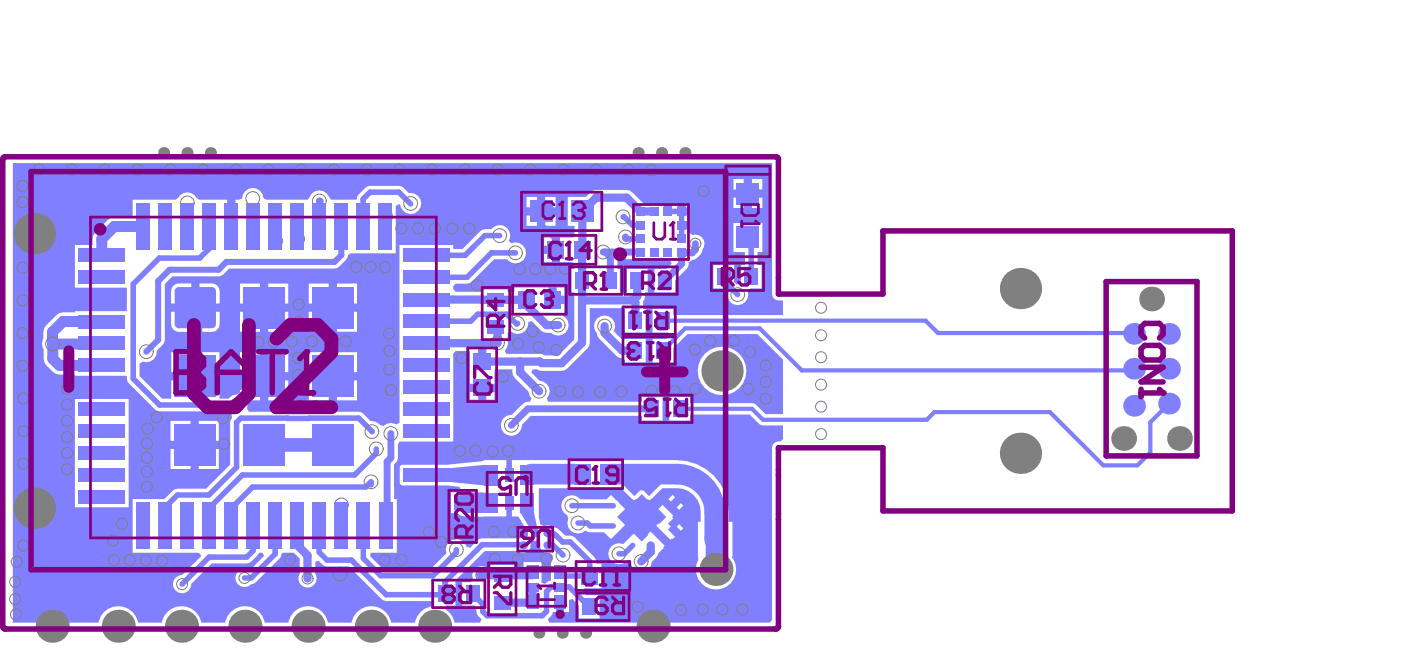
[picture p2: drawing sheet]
<svg xmlns="http://www.w3.org/2000/svg" width="169mm" height="78mm" viewBox="0 0 169 78" stroke-linecap="round" stroke-linejoin="round" font-family="sans-serif">
<g fill="#7f7fff">
<path d="M77 30.1h.5l.3 .3v.6h-.8z"/>
<path d="M62.9 61.9h1.6l.6 2.6h-.6z"/>
<path d="M54.3 56.6l4.3-.4v2.5l-4.3-.5z"/>
<path d="M75 58.3l.1-.1h4.9v.2l-1.6 1.6-.7-.7h-.3l-.7 .7z"/>
<path d="M55.2 70l3.4-3.4h4a.93 .93 0 0 0 1.1 .1 .93 .93 0 0 0 .4-1.1 .47 .47 0 0 1 .6-.2 .47 .47 0 0 1 .6 .2 .93 .93 0 0 0 1.1 1.2l.4 .3 .1 .4-.3 .4v2.3a.88 .88 0 0 0-.7 .4l-.4-.2v-2.5h-2.2v.7h-1.2v-.3h-2.8v.3h-.6a1.09 1.09 0 0 0-1.3 .1 1.09 1.09 0 0 0-.2 1.2l-.3 .5h-1v2.8h1.5l.2 .1a1.35 1.35 0 0 0 .6 1.5l-.2 .5h-3.1a2.3 2.3 0 0 0-1.1-1.7l.1-.4h1.1v-2.8z"/>
<path d="M1.6 19.7v55.6h10.3a2.42 2.42 0 0 1 2.4-2 2.42 2.42 0 0 1 2.4 2h2.9v-.2a2.43 2.43 0 0 1 2.4-1.8 2.43 2.43 0 0 1 2.3 2h2.9l.1-.2a2.43 2.43 0 0 1 2.4-1.8 2.43 2.43 0 0 1 2.3 2h2.9v-.2a2.43 2.43 0 0 1 2.4-1.8 2.43 2.43 0 0 1 2.3 2h2.9v-.2a2.43 2.43 0 0 1 2.5-1.8 2.43 2.43 0 0 1 2.3 2h2.9v-.2a2.46 2.46 0 0 1 2.1-1.8l.1-.5-.2-.2h-5.8l-4.2-4.1h-2.7l-.5-.3-.5-.5-.4 .2v1.5a1.09 1.09 0 0 1-.9 1.6 1.09 1.09 0 0 1-1-1.6v-1.9l-.7-.7h-1.3l-.2 .2-.2 .5-2.9 2.9-.6 .2a1.1 1.1 0 0 1-1.5 .1 1.1 1.1 0 0 1-.1-1.5 1.1 1.1 0 0 1 1.5-.2l1.7-1.8-.2-.4-.4 .1a2.3 2.3 0 0 1-1.5 1.2h-4.2l-2.5 2.5a1.11 1.11 0 0 1-1.1 1.1 1.11 1.11 0 0 1-1.1-1.1 1.11 1.11 0 0 1 1.1-1.1l2.3-2.3-.3-.4h-8v-6.5h3.9l1.2-1.2h3.8l2.9-2.9v-5.1l.1-.3 .2-.3-.1-.5-.4-.3h-8.6l-3.4-3.4-.2-.2-.1-.7h-6.2v-.1h-1.9l-.4-.1a2.67 2.67 0 0 1-1.5-3 1.13 1.13 0 0 1-.1-1.3l.1-1.2 .3-.4 1.2-1.2 .4-.3h.4h1.5v-.2h6.2v-2.8h-6.2v-5.2h2.1l.1-1.2 .2-.3 1.5-1.5 .4-.2 .4-.1h2.2v-2.2h5.2l.5-.5a1.25 1.25 0 0 1 2 .3l.3 .2h3.5v3.3h1v-3.3h.4l.4-.1a1.28 1.28 0 0 1 1.1-1.3 1.28 1.28 0 0 1 1.4 1.1l.2 .2 .2 .1h5l.2-.3a1.28 1.28 0 0 1 1.2-.8 1.28 1.28 0 0 1 1.2 .8l.2 .3h3h.1a2.41 2.41 0 0 1 1.3-1.6h3.8l.6 .2 .6 .7 .2-.1a1.27 1.27 0 0 1 1.3 1.2 1.27 1.27 0 0 1-1.1 1.3 1.27 1.27 0 0 1-1.4-1l-.1-.1-.5 .2v5.7h-5.4l-.3 .2a2.29 2.29 0 0 1-1.7 1.7h-12.7l-.7 .7-.3 .1-.3 .1h-5.6l-.9 .9v6.8v.3l-.2 .2-.8 .8a1.24 1.24 0 0 1-1.6 1.3l-.4 .2v1.6l2.7 2.7h1.1v-2.2h5.8v2.2h1.1l.6-.4 .5-.1 .3-.3v-1.4h2.4v2.4h-1.2l-.3 .4-.1 .5 .3 .5h13.2l.6 .2 .9 .9a1.14 1.14 0 0 1 1.1 .5l.4 .1 .5-.3 .4-.1 .7 .2 .4-.2v-21.5h6.5v.5h1.1l2.2-2.2 .5-.2h.8l.1-.1a1.26 1.26 0 0 1 1.7-.1 1.26 1.26 0 0 1 .3 1.6l.3 .3a1.27 1.27 0 0 1 1.6 .6 1.27 1.27 0 0 1-.4 1.6 1.27 1.27 0 0 1-1.7-.3h-1.6l-2.7 2.8-.5 .2h-1.4l-.3 .3v.4l.3 .3h3.1l.3-.3h2.9v.3h.8v-.5h4.1v1.4h.5v.5h1.4v1l-.2 .4a1.28 1.28 0 0 1 .5 1.9 1.28 1.28 0 0 1-1.9 .2h-.9l-1.5-1.4-.4 .2v.1a1.26 1.26 0 0 1-.7 1.1 1.26 1.26 0 0 1-1.3-.1l-.4 .2v1.1l-.1 .5-.3 .4 .2 .5h4.1l.5 .2h1.7l1.9-2v-5.7h-.3v-2.8h.3v-.7l-.4-.1h-1.3v-3h1.7v-1.4h-.8v-3.5h2.2l.6-.6 .3-.2h.3h3.7h.4l.3 .2 1.4 1.4h2.4v1h1v-1h.7v1h.5v.4h.9v.7h-.9v1h.9v.4l.4 .3 .3-.1a1.12 1.12 0 0 1 1 .7 1.12 1.12 0 0 1-.1 1.2 1.56 1.56 0 0 1-1.2 1.2l-.5 .3v.5l-.2 .3-1.4 1.4v1.4h-2.5v-2.8h1.5l.6-.6-.2-.5h-4.5v-.1h-1.9v1.2h.3v2.8h.9v-2.8h2.5v2.8h-.3l-.1 .9-.2 .2v.9h.4v2.9h-2.6v-2.9l-.3-.1h-3.9v4.2l-.1 .4-.2 .3-2.5 2.5-.3 .2h-.3h-2.4l-.6-.2h-.5l-.2 .4 1 1 .5 .1a1.26 1.26 0 0 1 .4 2l.2 .5h11.3v-.6h2.5v2.8h-2.5v-.5h-13.4l-1.1 1a1.27 1.27 0 0 1-1.3 1.4 1.27 1.27 0 0 1-1.3-1.3 1.27 1.27 0 0 1 1.4-1.3l1.3-1.3 .3-.2h.6l.1-.5-.2-.3-.1-.5-1.7-1.6-.2-.3-.1-.8h-2.1v1.8h-3v-4h-1.7l-.3 .3v10.7h-6.5l-.2 .3v1.6l-.1 .4-.4 .4v4.2h.4v6.5h-3.2l-.1 .4 1.6 1.6h5.7l2-1.9a1.26 1.26 0 0 1 .7-1.7 1.26 1.26 0 0 1 1.7 .9l.4 .1 .9-.9 .6-.2 5.2-.1 .3-.3v-.4l-1.2-1.9-6.2 .1-.7-.2-.4-.3h-.8v-2.5h.8l.3-.2v-.5l-1.4-.1h-5.9v-2.5h5.9l3.9-.4 .5-.2h23.2a6.3 6.3 0 0 1 6.3 6.3v1.2h.4v4.1v.2a2.43 2.43 0 0 1-1.8 3.9 2.43 2.43 0 0 1-2.3-3.7v-4.5h.3v-1.2a2.86 2.86 0 0 0-2.9-2.9h-1.8l-1.5 1.5-.4-.2-.5-.6-.6 .6-.4 .2-1.5-1.5h-1.3v.1l-.1-.1h-8.6v3.4l.2 1 .5 .2 .4-.1 .4 .1 .2 .1 .5 .1 1 .9 .9 .1 2.6 2.5 .2 .3v.5h.7v3h-2.1l-.1 .4 .4 .4h1.6v2.9h-2.5v-1.6l-.8-.8-.4 .1v1.5h-.6v-1.3h-1v1.3h-.4l-.2 .4-.4 .4 .2 .5h26.6l.3-.3v-20.9a.82 .82 0 0 1 1-.7l.3-.3v-1.7h-2.6l-1.4-1.3h-7.2v.7h-2.5v-2.8h2.5v.7h7.5l.5 .2 1.1 1.1h2.1v-6.5l-3.1-3.1h-8.4l-1.7 1.7v1.7h-2.5v-2.8h1.7l.4-.4-.2-.4h-1.9v-2.9h2.5v.8h13.2v-1.8h-.5a.77 .77 0 0 1-.8-.8v-15.8zM88.6 21.6h1.3v1.3h-1.3zM90.9 21.6h1.2v1.3h-1.2zM63.6 23.8h1.3v1.3h-1.3zM65.9 23.8h1.2v1.3h-1.2zM82.9 24.6h.4v.5h-.4zM88.6 23.9h1.3v1.2h-1.3zM90.9 23.9h1.2v1.2h-1.2zM63.6 26h1.3v1.3h-1.3zM65.9 26h1.2v1.3h-1.2zM65.8 28.7h.9v1h-.9zM65.8 30.7h.9v1h-.9zM67.3 34.8h.9v.9h-.9zM37.3 34.3h2.4v2.4h-2.4zM21 34.5l.3-.2h.3h1.5v2.4h-2.4v-1.5v-.4zM40.7 34.3h2.4v2.4h-2.4zM24.1 34.3h1.5a.94 .94 0 0 1 .9 .9v1.5h-2.4zM29 34.3h2.4v2.4h-2.4zM32.4 34.3h2.4v2.4h-2.4zM88.6 27h3.5v3.5h-.5v1.5h.4v2.9h-1.4l-.2 .4a1.26 1.26 0 0 1-1.2 1.6 1.26 1.26 0 0 1-1.3-1.5l-.6-.5h-1.1v-2.9h2.5v2.1l.3 .3 .2-.1 .3-.2v-2.1h.5v-1.5h-1.4zM37.3 37.7h2.4v2.4h-2.4zM40.7 37.7h2.4v2.4h-2.4zM29 37.7h2.4v2.4h-2.4zM32.4 37.7h2.4v2.4h-2.4zM20.7 37.7h2.4v2.4h-1.5a.94 .94 0 0 1-.9-.9zM24.1 37.7h2.4v1.5a.94 .94 0 0 1-.9 .9h-1.5zM72.2 38.5a1.27 1.27 0 0 1 1.6-.1 1.27 1.27 0 0 1 .4 1.6l1 1.1 .3-.1h2.6v2.8h-2.6v-.2l-1-.6-2.1-2.1-.2-.3-.1-.3a1.25 1.25 0 0 1 .1-1.8zM20.7 42.6h2.4v2.4h-2.4zM37.3 42.6h2.4v2.4h-2.4zM29 42.6h2.4v2.4h-2.4zM40.7 42.6h2.4v2.4h-2.4zM32.4 42.6h2.4v2.4h-2.4zM24.1 42.6h2.4v2.4h-2.4zM84.3 44.8a2.95 2.95 0 0 1 5.9 0 2.95 2.95 0 0 1-5.9 0zM56.8 47.4h1v.9h-1zM58.8 47.4h1v.9h-1zM32.4 46h2.4v2.4h-2.4zM37.3 46h2.4v2.4h-2.4zM40.7 46h2.4v2.4h-2.4zM20.6 50.9h2.4v2.4h-2.4zM24 50.9h2.4v2.4h-2.4zM20.6 54.3h2.4v2.4h-2.4zM24 54.3h2.4v2.4h-2.4zM80.8 60.3l.5-.5 .3 .3-.5 .5zM9.1 48.2h6.4v13.1h-6.4zM81.8 61.3l.5-.5 .3 .3-.5 .5zM81.8 63.7l.3-.3 .5 .5-.3 .3zM68.2 60.2a1.25 1.25 0 0 1 1.9 .2h3.2l.5-.6 1.8 1.7-1 1 1 .9-1.8 1.8-.8-.9h-1.7l-.5-.2a1.28 1.28 0 0 1-1.7 .2 1.28 1.28 0 0 1-.4-1.6l-.1-.4a1.26 1.26 0 0 1-.4-2.1zM79.6 61.5l.5-.5 1.3 1.3-.2 .2 .2 .1-.7 .7 .4 .4-.4 .3 .9 .9-.3 .3-.1-.1-.2 .1-1.7-1.7 .3-.3 .1 .1 .8-.8zM73.9 66a1.26 1.26 0 0 1 1.4-.2l1.3-1.3 1 1 .8-.9-.1-.1 .3-.3 1.7 1.7-.1 .2v.1l-.6 .7-.3 .5-.5 .5a1.27 1.27 0 0 1-1.3 1.2 1.27 1.27 0 0 1-1.3-1.2l-.3-.2a1.28 1.28 0 0 1-1.9 .2 1.28 1.28 0 0 1-.1-1.9z"/>
</g>
<path d="M82.8 39.7l-2.7 2.7M91.8 39.7l5.1 5.1M112.9 49.8l-.9 .9M133.3 56.2h4.2M137 40.3l.1 .1M137.1 44.6l-.2 .2M141.3 48.8l-2.3 2.2" fill="none" stroke="#7f7fff" stroke-width=".51"/>
<path d="M87.5 33.4v.5l1.7 1.7M90.4 28.7l.4 .4" fill="none" stroke="#7f7fff" stroke-width=".66"/>
<path d="M84 29.5v.7l-.3 .4-1.3-.1v1.4" fill="none" stroke="#7f7fff" stroke-width=".84"/>
<circle cx="82.4" cy="27.2" r=".33" fill="#7f7fff"/>
<g fill="none" stroke="#7f7fff" stroke-width=".66">
<path d="M65.4 27.1l1.8 1.8v1.3l.2 .2M67.4 32.9l-.6 .5v2.8M75.3 26.2h.1l1 1h1M75.7 28.9h1.7M82.4 27.2v1.7M75.3 54.3h.1M58.3 73.9l.6 .5M66 64.5h1l1 1h.9M66.1 73.9l-.6 .5M68.8 70.9h-2.2l-.5 .6M74.5 73.3h2.6M74.8 66.9h.7"/>
<path d="M77.2 69.5h-2.6l-.1 .1v.1"/>
</g>
<path d="M73.8 57.3h2.7" fill="none" stroke="#7f7fff" stroke-width="2.5"/>
<path d="M70.3 33.9v2.4M70.4 30.2h-.1M72 23.9h3.7M77 33.9v1.9l-.5 .5 .3 .3M70.3 41.4l-2.4 2.5h-2.4l-.2-.2M73.1 40.3l2.1 2.1h1.6M58.2 69.5h2.5" fill="none" stroke="#7f7fff" stroke-width="1"/>
<path d="M72.9 30.5h4.4h.1M73.1 30.5l.7 .6M73.8 33.8l-.1 .1" fill="none" stroke="#7f7fff" stroke-width=".84"/>
<path d="M75.6 28.6l.1 .3" fill="none" stroke="#7f7fff" stroke-width=".83"/>
<circle cx="60.7" cy="69.5" r=".5" fill="#7f7fff"/>
<g fill="none" stroke="#7f7fff" stroke-width=".66">
<path d="M44.7 23.2h3.5l1.4 1.5M51.5 38.8h5.4M51.5 33.5h5M51.5 30.9h4.7M58.6 28.5h1.8M59.4 30.5l2.9 .1M44.7 58.4l.1-.2v.4M44.9 52.2h.1M45.5 54.3v.5M49 55.3l-1 1v2.3l.5 .4M56 54.3l-.6 .6h-3.8l-.1-.1M58.3 54.2l-.1 .1h4.3"/>
<path d="M61.4 54.3l.1 .2v2.9M62.2 54.3l.3 .3M38.6 66.7l.9 1h3M41.1 63.4l.1 .1M41.2 63.5v.1M41.3 61v2.5h-.1M51.5 60.1v2.2l1.9 1.9 .4-.1 3 .1 .2-.2M53.8 70.3v1.5l-.1 .1M55.2 66.8l-2.9 2.8M59.7 64h.7l.5 .5h2.5M61.5 60.8v3.1l.6 .6 .4-.4M62.6 67.6h1.2"/>
</g>
<path d="M58.2 36.2h5.4v.6M60.1 39.7v1.7h-1.5l-.3 .3v2h4.6v1.3M61.1 69.5l-.2 .2v-.2" fill="none" stroke="#7f7fff" stroke-width="1"/>
<path d="M47.2 55.3l-.4 .5M63.8 49.4l-2 2M46.8 62.3h-.1v1.3" fill="none" stroke="#7f7fff" stroke-width=".83"/>
<path d="M41.3 27.4v3.4l-.9 .9" fill="none" stroke="#7f7fff" stroke-width=".73"/>
<circle cx="38.6" cy="24.3" r=".42" fill="#7f7fff"/>
<g fill="none" stroke="#7f7fff" stroke-width=".66">
<path d="M4.2 28.2v.1M4.2 34l2.2 2.2M25.3 27.4v2.6M65.4 25.6v1.5M67.4 30.4v2.5M80.7 25.6h1.7v1.6M90.8 29.1v4.3M8.1 46.8h-1.6l-2.3 2.3M21.4 59.8l-1.4 1.5v2.3M29.1 50.5l-.5 .6M34.7 50.5l.1 .1M85.8 54.3l5 5"/>
<path d="M4.2 61.4h.1M14 70.7h-2.4l-.5 .5M25.3 61.4v2.2M25.3 67.3h4.5M27.9 61.4v2.2M64.7 65.8v.9M66 65.8h.8l1.3 1.3M66.1 71.5v2.4M74.5 69.7v3.6M76.5 65.9l-1 1"/>
</g>
<path d="M19.1 41.1l-1.4 1.4" fill="none" stroke="#7f7fff" stroke-width=".73"/>
<path d="M13.8 27.4l-1.5 1.5v2M6.3 40.1l.1 3.3 .8 .8M12.3 41.5l-.1 .1" fill="none" stroke="#7f7fff" stroke-width="1.3"/>
<path d="M139 51v3.7" fill="none" stroke="#7f7fff" stroke-width=".51"/>
<path d="M86.4 65.1l.1 .1v3.6" fill="none" stroke="#7f7fff" stroke-width="2.5"/>
<path d="M66.1 39.3h1.4M70.3 30.2v3.7M73.1 39.4v.9M76.8 36.6v2.2M78.7 65.9v.8" fill="none" stroke="#7f7fff" stroke-width="1"/>
<path d="M73.8 31.1v2.7M82.4 31.9l-2 2" fill="none" stroke="#7f7fff" stroke-width=".84"/>
<circle cx="70.4" cy="25.6" r=".5" fill="#7f7fff"/>
<path d="M59.9 39.6l.2 .1M70.3 36.3v5.1M70.4 25.6v4.6M35.9 63.6v2.3M58 69.5h.2M61.1 69.5h3.3M64.4 70.9v1.5M78.7 66.7l-1.2 1.2" fill="none" stroke="#7f7fff" stroke-width="1"/>
<g fill="none" stroke="#7f7fff" stroke-width=".66">
<path d="M4.2 28.3v5.7M16.1 34.3v11.5M61.3 38l1.1 1.2 .2-.1M4.2 49.1v12.3M28.6 51.1v5.4l-3.4 3.3M29.3 57.4l-4 4M33.3 52.4l-1.4 1.4M48.5 59l1 1.1M58.3 46.9v7.3M75.3 54.3h10.5M90.8 59.3v10.7M33.3 63.6v3.4"/>
<path d="M38.6 63.6v3.1M55.2 66.4v.4M58.3 65.8h5.1M58.3 73v.9M58.9 74.4h6.6M64.7 66.7l-.9 .9M71.3 67.9v1.7h-3.8M77.2 69.5l.5 .5"/>
</g>
<path d="M38.6 24.3v3.1M46.8 55.8v6.5M47.2 52.4v2.9" fill="none" stroke="#7f7fff" stroke-width=".83"/>
<path d="M31.9 45.5v.1" fill="none" stroke="#7f7fff" stroke-width="1.7"/>
<path d="M20.5 32.6l-1.4 1.4v7.1M27.4 31.7l-1 .9" fill="none" stroke="#7f7fff" stroke-width=".73"/>
<path d="M7.6 38.9l-1.3 1.2" fill="none" stroke="#7f7fff" stroke-width="1.3"/>
<path d="M76.5 57.3h5.3M86.4 61.9v3.2" fill="none" stroke="#7f7fff" stroke-width="2.5"/>
<path d="M82.8 39.7h9M82.2 49.4h8.7l1.3 1.3M112.9 49.8h14M139 54.7l-1.5 1.5" fill="none" stroke="#7f7fff" stroke-width=".51"/>
<circle cx="71.3" cy="69.6" r=".33" fill="#7f7fff"/>
<g fill="none" stroke="#7f7fff" stroke-width=".66">
<path d="M51.5 33.5l-.4 .4M58.6 28.5l-2.4 2.4M61.3 38h-3.6l-.8 .8M21.4 59.8h3.8M29.1 50.5h5.6M34.8 50.6l8.5-.1 1.7 1.7M44.7 58.4l-.5 .5h-13.7M45.5 54.8l-2.6 2.6h-13.6M51.5 54.8l-.5 .5h-2M56 54.3h2.2M62.5 54.3h4.4M25.3 67.3l-3.3 3.3"/>
<path d="M30.6 66.6l-.8 .7M33.3 67l-2.9 2.8h-.8M42.5 67.7l4.2 4.2M43.9 63.6h.1M43.9 67.5l2.1 2.1M49.5 60.1h2M57 64h2.7M69.1 61.1h5M69.9 63.2h1.1l.3 .4h2.8"/>
</g>
<path d="M64.2 57.3h5.4M56.4 60.8h1.9" fill="none" stroke="#7f7fff" stroke-width="2.5"/>
<path d="M51.5 36.2h6.7M51.5 41.5h6.5l.3 .2M62.9 43.7h2.4M37.2 67.1v2.8" fill="none" stroke="#7f7fff" stroke-width="1"/>
<path d="M31.9 53.8h8.3" fill="none" stroke="#7f7fff" stroke-width="1.7"/>
<circle cx="23.6" cy="37.2" r=".83" fill="#7f7fff"/>
<g fill="none" stroke="#7f7fff" stroke-width=".66">
<path d="M6.4 36.2h5.9M25.3 30l-1.2 1.2h-4.9l-3.1 3.1M44.7 23.2l-.8 .9v3.3M59.4 30.5l-2.9 3M8.1 46.8h4.2M16.1 45.8l3.2 3.1h9.3M30.5 58.9l-2.6 2.5M66.9 54.3h8.4M9.5 71.2h1.6M30.6 63.6v3M43.9 63.6v3.9M46 69.6h6.3"/>
<path d="M46.7 71.9h7M57.1 71.8l1.2 1.2M58.3 65.8l-4.5 4.5M68.8 70.9l2.4 2.4M68.9 65.5l2.4 2.4"/>
</g>
<path d="M20.5 32.6h5.9M27.4 31.7h13" fill="none" stroke="#7f7fff" stroke-width=".73"/>
<path d="M7.6 38.9h4.7M13.8 27.4h3.5M6.4 41.6h5.8M7.2 44.2h5.1" fill="none" stroke="#7f7fff" stroke-width="1.3"/>
<path d="M80.1 38.8h31.8l1.5 1.5h23.6M92.2 50.7h19.8M96.9 44.8h40M126.9 49.8l6.4 6.4" fill="none" stroke="#7f7fff" stroke-width=".51"/>
<path d="M63.6 36.8l2.5 2.5M70.3 36.3h6.2M72 23.9l-1.6 1.7M75.7 23.9l1.7 1.7h1.7M62.9 45l2.3 2.3M35.9 65.9l1.3 1.2M64.4 72.4l-.5 .4h-3.2" fill="none" stroke="#7f7fff" stroke-width="1"/>
<path d="M23.6 37.2v8.3l.8 .8h6.9l.6-.7" fill="none" stroke="#7f7fff" stroke-width="1.7"/>
<path d="M63.8 49.4h15" fill="none" stroke="#7f7fff" stroke-width=".83"/>
<path d="M81.8 57.3a4.6 4.6 0 0 1 4.6 4.6M86.4 65.1l.1 .1" fill="none" stroke="#7f7fff" stroke-width="2.5"/>
<g fill="none" stroke="#808080" stroke-width=".12">
<circle cx="2.7" cy="24.4" r=".66"/>
<circle cx="2.7" cy="36.3" r=".66"/>
<circle cx="2.7" cy="22.5" r=".66"/>
<circle cx="2.7" cy="32.4" r=".66"/>
<circle cx="4.7" cy="20.5" r=".66"/>
<circle cx="8.7" cy="20.5" r=".66"/>
<circle cx="12.6" cy="20.5" r=".66"/>
<circle cx="16.6" cy="20.5" r=".66"/>
<circle cx="20.6" cy="20.5" r=".66"/>
<circle cx="22.6" cy="24.5" r=".83"/>
<circle cx="24.5" cy="20.5" r=".66"/>
<circle cx="28.5" cy="20.5" r=".66"/>
<circle cx="30.6" cy="24" r=".83"/>
<circle cx="32.4" cy="20.5" r=".66"/>
<circle cx="33.3" cy="29.1" r=".83"/>
<circle cx="36" cy="28.9" r=".83"/>
<circle cx="36.1" cy="38.9" r=".66"/>
<circle cx="36.1" cy="36.8" r=".66"/>
<circle cx="36.4" cy="20.5" r=".66"/>
<circle cx="38.6" cy="24.3" r=".83"/>
<circle cx="40.4" cy="20.5" r=".66"/>
<circle cx="43.1" cy="32.3" r=".66"/>
<circle cx="44.3" cy="20.5" r=".66"/>
<circle cx="44.8" cy="32.3" r=".66"/>
<circle cx="46.5" cy="32.3" r=".66"/>
<circle cx="46.6" cy="26.2" r=".83"/>
<circle cx="48.3" cy="20.5" r=".66"/>
<circle cx="48.5" cy="27.6" r=".66"/>
<circle cx="49.6" cy="24.6" r=".83"/>
<circle cx="50.5" cy="27.6" r=".66"/>
<circle cx="52.2" cy="20.5" r=".66"/>
<circle cx="52.6" cy="27.6" r=".66"/>
<circle cx="54.7" cy="27.6" r=".66"/>
<circle cx="56.2" cy="20.5" r=".66"/>
<circle cx="56.7" cy="27.6" r=".66"/>
<circle cx="57.6" cy="34.5" r=".66"/>
<circle cx="60.1" cy="20.5" r=".66"/>
<circle cx="60.4" cy="28.5" r=".83"/>
<circle cx="62.3" cy="30.6" r=".83"/>
<circle cx="62.6" cy="39.1" r=".83"/>
<circle cx="62.8" cy="32.5" r=".66"/>
<circle cx="64.1" cy="20.5" r=".66"/>
<circle cx="64.7" cy="32.5" r=".66"/>
<circle cx="66.5" cy="32.5" r=".66"/>
<circle cx="67.5" cy="39.3" r=".83"/>
<circle cx="68.1" cy="20.5" r=".66"/>
<circle cx="68.3" cy="32.5" r=".66"/>
<circle cx="72" cy="20.5" r=".66"/>
<circle cx="72.9" cy="30.5" r=".83"/>
<circle cx="73.1" cy="39.4" r=".83"/>
<circle cx="75.3" cy="26.2" r=".83"/>
<circle cx="75.6" cy="28.6" r=".83"/>
<circle cx="76" cy="20.5" r=".66"/>
<circle cx="78.7" cy="20.6" r=".66"/>
<circle cx="84" cy="29.5" r=".66"/>
<circle cx="85" cy="23.1" r=".66"/>
<circle cx="89.2" cy="35.6" r=".83"/>
<circle cx="89.3" cy="31.4" r=".66"/>
<circle cx="92.5" cy="31.2" r=".66"/>
<circle cx="99.2" cy="37.2" r=".66"/>
<circle cx="2.7" cy="40.3" r=".66"/>
<circle cx="2.7" cy="44.2" r=".66"/>
<circle cx="2.8" cy="48.1" r=".66"/>
<circle cx="2.8" cy="52.1" r=".66"/>
<circle cx="2.8" cy="56" r=".66"/>
<circle cx="6.4" cy="41.5" r=".83"/>
<circle cx="8.1" cy="48.9" r=".66"/>
<circle cx="8.1" cy="56.7" r=".66"/>
<circle cx="8.1" cy="54.8" r=".66"/>
<circle cx="8.1" cy="50.9" r=".66"/>
<circle cx="8.1" cy="52.8" r=".66"/>
<circle cx="8.1" cy="47" r=".66"/>
<circle cx="17.7" cy="42.5" r=".83"/>
<circle cx="17.8" cy="57" r=".66"/>
<circle cx="17.8" cy="55.3" r=".66"/>
<circle cx="17.8" cy="53.6" r=".66"/>
<circle cx="17.8" cy="58.8" r=".66"/>
<circle cx="17.9" cy="51.8" r=".66"/>
<circle cx="18.9" cy="50.4" r=".66"/>
<circle cx="26.9" cy="50.6" r=".66"/>
<circle cx="27.1" cy="53.7" r=".66"/>
<circle cx="28.6" cy="48.9" r=".83"/>
<circle cx="31.3" cy="41.3" r=".66"/>
<circle cx="31.9" cy="53.8" r=".66"/>
<circle cx="33.1" cy="41.3" r=".66"/>
<circle cx="34.5" cy="49.1" r=".66"/>
<circle cx="35.3" cy="41.2" r=".66"/>
<circle cx="36" cy="43.2" r=".66"/>
<circle cx="36" cy="45.3" r=".66"/>
<circle cx="36.3" cy="49.1" r=".66"/>
<circle cx="37.7" cy="41.2" r=".66"/>
<circle cx="38.2" cy="49.1" r=".66"/>
<circle cx="39.5" cy="52.4" r=".66"/>
<circle cx="39.8" cy="41.2" r=".66"/>
<circle cx="40" cy="49.1" r=".66"/>
<circle cx="41.8" cy="41.2" r=".66"/>
<circle cx="44.8" cy="58.2" r=".83"/>
<circle cx="44.9" cy="52.2" r=".83"/>
<circle cx="45.5" cy="54.3" r=".83"/>
<circle cx="47" cy="40.3" r=".66"/>
<circle cx="47" cy="44.7" r=".66"/>
<circle cx="47.1" cy="42.4" r=".66"/>
<circle cx="47.2" cy="47.2" r=".66"/>
<circle cx="47.2" cy="52.4" r=".83"/>
<circle cx="55.6" cy="54.5" r=".66"/>
<circle cx="55.8" cy="43.3" r=".66"/>
<circle cx="57.5" cy="54.5" r=".66"/>
<circle cx="59.5" cy="54.6" r=".66"/>
<circle cx="60.1" cy="41.4" r=".83"/>
<circle cx="60.8" cy="45.5" r=".66"/>
<circle cx="61.4" cy="54.5" r=".66"/>
<circle cx="61.8" cy="51.4" r=".83"/>
<circle cx="62.6" cy="41.5" r=".66"/>
<circle cx="64.4" cy="40.1" r=".66"/>
<circle cx="65.1" cy="42" r=".66"/>
<circle cx="65.2" cy="47.3" r=".83"/>
<circle cx="67.2" cy="42.3" r=".66"/>
<circle cx="67.7" cy="47.3" r=".66"/>
<circle cx="69.8" cy="47.4" r=".66"/>
<circle cx="72.5" cy="47.4" r=".66"/>
<circle cx="75.1" cy="47.3" r=".66"/>
<circle cx="78.8" cy="47.3" r=".66"/>
<circle cx="81.5" cy="47.3" r=".66"/>
<circle cx="84" cy="42.2" r=".66"/>
<circle cx="84" cy="47" r=".66"/>
<circle cx="85.8" cy="41.2" r=".66"/>
<circle cx="88.7" cy="41.2" r=".66"/>
<circle cx="90.4" cy="47" r=".66"/>
<circle cx="90.7" cy="42.5" r=".66"/>
<circle cx="92.6" cy="46.2" r=".66"/>
<circle cx="92.6" cy="44.2" r=".66"/>
<circle cx="92.6" cy="48.2" r=".66"/>
<circle cx="99.2" cy="46.5" r=".66"/>
<circle cx="99.2" cy="40.5" r=".66"/>
<circle cx="99.2" cy="43.2" r=".66"/>
<circle cx="99.2" cy="52.5" r=".66"/>
<circle cx="99.2" cy="49.1" r=".66"/>
<circle cx="137.1" cy="49.1" r=".83"/>
<circle cx="141.3" cy="44.5" r=".83"/>
<circle cx="141.3" cy="40.4" r=".83"/>
<circle cx="1.8" cy="72.4" r=".66"/>
<circle cx="1.8" cy="70.3" r=".66"/>
<circle cx="1.9" cy="74.3" r=".66"/>
<circle cx="2" cy="67.9" r=".66"/>
<circle cx="2.8" cy="65.9" r=".66"/>
<circle cx="13.7" cy="65.3" r=".66"/>
<circle cx="13.8" cy="67.7" r=".66"/>
<circle cx="14.8" cy="63.3" r=".66"/>
<circle cx="15.7" cy="67.7" r=".66"/>
<circle cx="17.6" cy="67.7" r=".66"/>
<circle cx="19.6" cy="67.8" r=".66"/>
<circle cx="22" cy="70.6" r=".66"/>
<circle cx="29.6" cy="69.9" r=".66"/>
<circle cx="35" cy="67.7" r=".66"/>
<circle cx="37.2" cy="69.9" r=".66"/>
<circle cx="41.1" cy="69.4" r=".83"/>
<circle cx="41.3" cy="61" r=".83"/>
<circle cx="46.5" cy="67.7" r=".66"/>
<circle cx="48.5" cy="67.7" r=".66"/>
<circle cx="51.8" cy="64.3" r=".66"/>
<circle cx="53.3" cy="65.5" r=".66"/>
<circle cx="55" cy="64.5" r=".66"/>
<circle cx="55.2" cy="66.4" r=".83"/>
<circle cx="58.2" cy="69.5" r=".66"/>
<circle cx="59.7" cy="64.3" r=".66"/>
<circle cx="59.8" cy="67.5" r=".66"/>
<circle cx="62" cy="64.2" r=".66"/>
<circle cx="62.6" cy="67.6" r=".66"/>
<circle cx="66" cy="67.5" r=".66"/>
<circle cx="68.1" cy="67.1" r=".83"/>
<circle cx="69.1" cy="61.1" r=".83"/>
<circle cx="69.9" cy="63.2" r=".83"/>
<circle cx="74.8" cy="66.9" r=".83"/>
<circle cx="77.1" cy="73.3" r=".66"/>
<circle cx="77.5" cy="67.9" r=".83"/>
<circle cx="82.3" cy="73.7" r=".66"/>
<circle cx="84.9" cy="73.7" r=".66"/>
<circle cx="87.3" cy="73.7" r=".66"/>
<circle cx="89.7" cy="73.7" r=".66"/>
</g>
<g fill="#808080">
<circle cx="68" cy="76.5" r=".66"/>
<circle cx="14.3" cy="75.7" r="1.99"/>
<circle cx="6.3" cy="75.7" r="1.99"/>
<circle cx="142.6" cy="53" r="1.5"/>
<circle cx="135.8" cy="53" r="1.5"/>
<circle cx="80" cy="18.5" r=".66"/>
<circle cx="82.8" cy="18.5" r=".66"/>
<circle cx="25.4" cy="18.5" r=".66"/>
<circle cx="19.8" cy="18.5" r=".66"/>
<circle cx="22.6" cy="18.5" r=".66"/>
<circle cx="139.2" cy="36.1" r="1.5"/>
<circle cx="78.9" cy="75.7" r="1.99"/>
<circle cx="86.5" cy="68.8" r="1.99"/>
<circle cx="52.5" cy="75.7" r="1.99"/>
<circle cx="70.8" cy="76.5" r=".66"/>
<circle cx="65.1" cy="76.5" r=".66"/>
<circle cx="44.9" cy="75.7" r="1.99"/>
<circle cx="37.2" cy="75.7" r="1.99"/>
<circle cx="29.6" cy="75.7" r="1.99"/>
<circle cx="123.3" cy="54.8" r="2.49"/>
<circle cx="87.3" cy="44.8" r="2.49"/>
<circle cx="77.1" cy="18.5" r=".66"/>
<circle cx="4.2" cy="28.2" r="2.49"/>
<circle cx="123.3" cy="34.9" r="2.49"/>
<circle cx="4.2" cy="61.4" r="2.49"/>
<circle cx="21.9" cy="75.7" r="1.99"/>
</g>
<g fill="#7f7fff">
<path d="M25.6 34.7v.5zM25.6 34.7l.3 .1 .1 .1 .1 .3h-.5z"/>
<path d="M21.1 35.2h.5zM21.2 34.9l.2-.1 .2-.1v.5h-.5z"/>
<path d="M21.6 39.2v.5zM21.1 39.2h.5v.5l-.2-.1-.2-.2z"/>
<path d="M25.6 39.2h.5zM25.6 39.2h.5l-.1 .2-.1 .2-.3 .1z"/>
<circle cx="141.3" cy="48.8" r="1.31"/>
<circle cx="66.2" cy="64.4" r=".5"/>
<circle cx="63.2" cy="64.4" r=".5"/>
<circle cx="141.3" cy="40.4" r="1.31"/>
<circle cx="141.3" cy="44.6" r="1.31"/>
<circle cx="66.2" cy="65.9" r=".5"/>
<circle cx="63.2" cy="65.9" r=".5"/>
<circle cx="137.1" cy="49" r="1.31"/>
<circle cx="64.7" cy="64.4" r=".5"/>
<circle cx="137.1" cy="40.4" r="1.31"/>
<circle cx="137.1" cy="44.6" r="1.31"/>
<circle cx="64.7" cy="65.9" r=".5"/>
</g>
<g fill="#7f7fff">
<path d="M81.3 48.4h1.7v2h-1.7z" fill-rule="evenodd"/>
<path d="M79.3 41.4h1.7v2h-1.7z" fill-rule="evenodd"/>
<path d="M79.5 32.9h1.7v2h-1.7z" fill-rule="evenodd"/>
<path d="M78.6 30h1v1h-1z" fill-rule="evenodd"/>
<path d="M80.2 30h1v1h-1z" fill-rule="evenodd"/>
<path d="M81.9 30h1v1h-1z" fill-rule="evenodd"/>
<path d="M81.9 28.4h1v1h-1z" fill-rule="evenodd"/>
<path d="M81.9 26.7h1v1h-1z" fill-rule="evenodd"/>
<path d="M73.5 68.6h2v2.1h-2z" fill-rule="evenodd"/>
<path d="M72.6 56.1h2v2.5h-2z" fill-rule="evenodd"/>
<path d="M72.8 32.9h1.7v2h-1.7z" fill-rule="evenodd"/>
<path d="M67 68.4h1.4v1.6h-1.4z" fill-rule="evenodd"/>
<path d="M67 70.4h1.4v1h-1.4z" fill-rule="evenodd"/>
<path d="M65.8 35.2h2v2.1h-2z" fill-rule="evenodd"/>
<path d="M66.2 29.1h2v2.2h-2z" fill-rule="evenodd"/>
<path d="M59.7 68.7h2v1.6h-2z" fill-rule="evenodd"/>
<path d="M61 59.9h1v1.7h-1z" fill-rule="evenodd"/>
<path d="M58.5 56.2h1.7v2.5h-1.7z" fill-rule="evenodd"/>
<path d="M61 56.6h1v1.7h-1z" fill-rule="evenodd"/>
<path d="M58.9 35.4h2v1.7h-2z" fill-rule="evenodd"/>
<path d="M54.9 63.2h2v1.7h-2z" fill-rule="evenodd"/>
<path d="M54.9 59.9h2v1.7h-2z" fill-rule="evenodd"/>
<path d="M86.6 32.5h1.7v1.9h-1.7z" fill-rule="evenodd"/>
<path d="M79.3 37.8h1.7v2h-1.7z" fill-rule="evenodd"/>
<path d="M81.9 25.1h1v.9h-1z" fill-rule="evenodd"/>
<path d="M80.2 25.1h1v.9h-1z" fill-rule="evenodd"/>
<path d="M78.6 25.1h1v.9h-1z" fill-rule="evenodd"/>
<path d="M73.7 72.3h1.7v2h-1.7z" fill-rule="evenodd"/>
<path d="M67 71.9h1.4v1.6h-1.4z" fill-rule="evenodd"/>
<path d="M59.7 72h2v1.7h-2z" fill-rule="evenodd"/>
<path d="M58.5 59.6h1.7v2.3h-1.7z" fill-rule="evenodd"/>
<path d="M58.9 38.7h2v1.7h-2z" fill-rule="evenodd"/>
<path d="M53 70.8h1.6v2h-1.6z" fill-rule="evenodd"/>
<path d="M45.7 24.6h1.7v5.6h-1.7z" fill-rule="evenodd"/>
<path d="M37.7 51.3h5v5h-5z" fill-rule="evenodd"/>
<path d="M37.7 43h5v5h-5z" fill-rule="evenodd"/>
<path d="M37.8 24.6h1.6v5.6h-1.6z" fill-rule="evenodd"/>
<path d="M40.4 24.6h1.7v5.6h-1.7z" fill-rule="evenodd"/>
<path d="M32.4 24.6h1.7v5.6h-1.7z" fill-rule="evenodd"/>
<path d="M35.1 24.6h1.7v5.6h-1.7z" fill-rule="evenodd"/>
<path d="M24.5 24.6h1.6v5.6h-1.6z" fill-rule="evenodd"/>
<path d="M27.1 24.6h1.7v5.6h-1.7z" fill-rule="evenodd"/>
<path d="M19.1 24.6h1.7v5.6h-1.7z" fill-rule="evenodd"/>
<path d="M21.8 24.6h1.7v5.6h-1.7z" fill-rule="evenodd"/>
<path d="M45.9 60.7h1.6v5.7h-1.6z" fill-rule="evenodd"/>
<path d="M40.4 60.7h1.7v5.7h-1.7z" fill-rule="evenodd"/>
<path d="M37.7 60.7h1.7v5.7h-1.7z" fill-rule="evenodd"/>
<path d="M37.7 34.7h5v5h-5z" fill-rule="evenodd"/>
<path d="M35.1 60.7h1.6v5.7h-1.6z" fill-rule="evenodd"/>
<path d="M32.4 60.7h1.7v5.7h-1.7z" fill-rule="evenodd"/>
<path d="M27.1 60.7h1.7v5.7h-1.7z" fill-rule="evenodd"/>
<path d="M24.4 60.7h1.7v5.7h-1.7z" fill-rule="evenodd"/>
<path d="M21.8 60.7h1.6v5.7h-1.6z" fill-rule="evenodd"/>
<path d="M19.1 60.7h1.7v5.7h-1.7z" fill-rule="evenodd"/>
<path d="M78 48.4h1.7v2h-1.7z" fill-rule="evenodd"/>
<path d="M76 41.4h1.6v2h-1.6z" fill-rule="evenodd"/>
<path d="M76.2 32.9h1.7v2h-1.7z" fill-rule="evenodd"/>
<path d="M89.1 27.4h2.6v2.6h-2.6z" fill-rule="evenodd"/>
<path d="M76.9 30h1v1h-1z" fill-rule="evenodd"/>
<path d="M76.9 26.7h1v1h-1z" fill-rule="evenodd"/>
<path d="M76.9 28.4h1v1h-1z" fill-rule="evenodd"/>
<path d="M89.1 22.1h2.6v2.6h-2.6z" fill-rule="evenodd"/>
<path d="M63.7 68.4h1.3v1.6h-1.3z" fill-rule="evenodd"/>
<path d="M63.7 70.4h1.3v1h-1.3z" fill-rule="evenodd"/>
<path d="M70.3 68.6h2v2.1h-2z" fill-rule="evenodd"/>
<path d="M69.4 56.1h2v2.5h-2z" fill-rule="evenodd"/>
<path d="M62.9 56.2h1.6v2.4h-1.6z" fill-rule="evenodd"/>
<path d="M48.7 53.9h5.7v1.7h-5.7z" fill-rule="evenodd"/>
<path d="M48.7 56.6h5.7v1.6h-5.7z" fill-rule="evenodd"/>
<path d="M48.7 48.6h5.7v1.7h-5.7z" fill-rule="evenodd"/>
<path d="M57.2 42.7h2.1v2h-2.1z" fill-rule="evenodd"/>
<path d="M48.7 40.6h5.7v1.7h-5.7z" fill-rule="evenodd"/>
<path d="M48.7 43.3h5.7v1.7h-5.7z" fill-rule="evenodd"/>
<path d="M62.6 35.2h2v2.1h-2z" fill-rule="evenodd"/>
<path d="M48.7 35.4h5.7v1.6h-5.7z" fill-rule="evenodd"/>
<path d="M69.5 32.9h1.7v2h-1.7z" fill-rule="evenodd"/>
<path d="M69.4 29.1h2v2.2h-2z" fill-rule="evenodd"/>
<path d="M48.7 30h5.7v1.7h-5.7z" fill-rule="evenodd"/>
<path d="M9.5 56.6h5.6v1.7h-5.6z" fill-rule="evenodd"/>
<path d="M9.5 53.9h5.6v1.7h-5.6z" fill-rule="evenodd"/>
<path d="M9.5 48.6h5.6v1.7h-5.6z" fill-rule="evenodd"/>
<path d="M9.5 43.3h5.6v1.7h-5.6z" fill-rule="evenodd"/>
<path d="M9.5 40.7h5.6v1.6h-5.6z" fill-rule="evenodd"/>
<path d="M9.5 35.4h5.6v1.6h-5.6z" fill-rule="evenodd"/>
<path d="M9.5 30h5.6v1.7h-5.6z" fill-rule="evenodd"/>
<path d="M76 37.8h1.6v2h-1.6z" fill-rule="evenodd"/>
<path d="M90 32.5h1.6v1.9h-1.6z" fill-rule="evenodd"/>
<path d="M76.9 25.1h1v.9h-1z" fill-rule="evenodd"/>
<path d="M63.7 71.9h1.3v1.6h-1.3z" fill-rule="evenodd"/>
<path d="M70.4 72.3h1.6v2h-1.6z" fill-rule="evenodd"/>
<path d="M56.3 70.8h1.6v2h-1.6z" fill-rule="evenodd"/>
<path d="M62.9 59.6h1.6v2.3h-1.6z" fill-rule="evenodd"/>
<path d="M57.2 45.9h2.1v2h-2.1z" fill-rule="evenodd"/>
<path d="M48.7 38h5.7v1.7h-5.7z" fill-rule="evenodd"/>
<path d="M48.7 46h5.7v1.6h-5.7z" fill-rule="evenodd"/>
<path d="M48.7 51.3h5.7v1.6h-5.7z" fill-rule="evenodd"/>
<path d="M48.7 59.2h5.7v1.7h-5.7z" fill-rule="evenodd"/>
<path d="M48.7 32.7h5.7v1.6h-5.7z" fill-rule="evenodd"/>
<path d="M64.1 24.2h2.6v2.7h-2.6z" fill-rule="evenodd"/>
<path d="M69.1 24.2h2.6v2.7h-2.6z" fill-rule="evenodd"/>
<path d="M29.4 51.3h5v5h-5z" fill-rule="evenodd"/>
<path d="M21 51.3h5v5h-5z" fill-rule="evenodd"/>
<path d="M29.4 43h5v5h-5z" fill-rule="evenodd"/>
<path d="M21.1 43h5v5h-5z" fill-rule="evenodd"/>
<path d="M29.8 24.6h1.7v5.6h-1.7z" fill-rule="evenodd"/>
<path d="M43.1 24.6h1.6v5.6h-1.6z" fill-rule="evenodd"/>
<path d="M9.5 59.2h5.6v1.7h-5.6z" fill-rule="evenodd"/>
<path d="M9.5 51.3h5.6v1.7h-5.6z" fill-rule="evenodd"/>
<path d="M9.5 46h5.6v1.6h-5.6z" fill-rule="evenodd"/>
<path d="M9.5 38h5.6v1.7h-5.6z" fill-rule="evenodd"/>
<path d="M16.5 24.6h1.6v5.6h-1.6z" fill-rule="evenodd"/>
<path d="M9.5 32.7h5.6v1.6h-5.6z" fill-rule="evenodd"/>
<path d="M43.1 60.7h1.6v5.7h-1.6z" fill-rule="evenodd"/>
<path d="M29.8 60.7h1.6v5.7h-1.6z" fill-rule="evenodd"/>
<path d="M29.4 34.7h5v5h-5z" fill-rule="evenodd"/>
<path d="M21.1 35.2l.5-.5h4l.5 .5v4l-.5 .5h-4l-.5-.5z" fill-rule="evenodd"/>
<path d="M16.5 60.7h1.6v5.7h-1.6z" fill-rule="evenodd"/>
</g>
<path d="M3.8 20.7h83.9v48.2h-83.9zM133.7 34h11v21.1h-11zM.3 75.7v-56.4l.2-.3 93.3-.1 .2 .2 .1 .2v16.2h12.6v-7.6h42.2v33.9h-42.2v-7.7h-12.6v21.6l-.1 .2-.2 .1h-93.1M.3 75.7l.2 .3h.2" fill="none" stroke="#800080" stroke-width=".66"/>
<g fill="none" stroke="#800080" stroke-width=".33">
<path d="M10.9 26.2h41.8v38.8h-41.8zM58.3 34.7h3.3v6.3h-3.3zM62 34.5h6.4v3.5h-6.4zM63 23.2h9.7v4.7h-9.7zM65.5 28.5h6.5v3.4h-6.5zM68.9 32.3h6.3v3.3h-6.3zM75.3 37.1h6.3v3.3h-6.3zM75.5 32.3h6.4v3.3h-6.4zM76.6 24.7h6.6v6.7h-6.6zM79 26.9v1.7l.4 .3h.6l.4-.3v-1.7M81 28.9h.7M81.4 26.9v2"/>
<path d="M86 31.8h6.3v3.3h-6.3zM87.7 20.1h5.4v10.9h-5.4zM87.7 21.1h5.4M54.3 59.3h3.3v6.3h-3.3zM56.5 42.1h3.5v6.4h-3.5zM58.9 57.1h5.3v4h-5.3zM68.8 55.6h6.5v3.4h-6.5zM75.3 40.7h6.3v3.3h-6.3zM77.3 47.8h6.3v3.3h-6.3zM52.3 70.1h6.3v3.3h-6.3zM59 68h3.4v6.3h-3.4zM62.6 63.7h4.2v2.9h-4.2z"/>
<path d="M63.7 68.6h4.7v4.7h-4.7zM69.6 67.9h6.5v3.5h-6.5zM69.7 71.7h6.3v3.3h-6.3z"/>
</g>
<circle cx="81.4" cy="26.9" r=".17" fill="#800080"/>
<path d="M81.4 26.9l-.4 .3M65 71.8v1.3M65 72.5h2M65 70.8h2M67 70.5v.6" fill="none" stroke="#800080" stroke-width=".33"/>
<path d="M87.3 33.8h1l.3-.4v-.6l-.3-.3h-1v1.9M88 33.8l.6 .6M90.6 32.5h-1.3v.9l.7-.3h.3l.3 .3v.7l-.3 .3h-.7l-.3-.3M73.4 72.5l-.4-.3h-.6l-.4 .3v1.3l.4 .4h.6l.4-.4v-.3l-.4-.3h-1M74 72.2l.7 .6M75.4 72.2v2h-1l-.4-.4v-.6l.4-.4h1" fill="none" stroke="#800080" stroke-width=".4"/>
<circle cx="65" cy="70.8" r=".17" fill="#800080"/>
<path d="M67 24.8l-.4-.4h-.6l-.4 .4v1.3l.4 .3h.6l.4-.3M67.6 26.4h.7M68 24.4v2M65 70.8l.4 .3" fill="none" stroke="#800080" stroke-width=".33"/>
<circle cx="68" cy="24.4" r=".17" fill="#800080"/>
<path d="M68 24.4l-.4 .4M69.3 24.8l.3-.4h.7l.3 .4v.3" fill="none" stroke="#800080" stroke-width=".33"/>
<circle cx="70.6" cy="25.1" r=".17" fill="#800080"/>
<path d="M69.9 25.4h.4M70.3 25.4l.3 .4v.3l-.3 .3h-.7l-.3-.3M70.6 25.1l-.3 .3" fill="none" stroke="#800080" stroke-width=".33"/>
<g fill="none" stroke="#800080" stroke-width=".4">
<path d="M59.9 36.1v1.3l-1-1h2M60.2 39.4v-1l-.3-.3h-.7l-.3 .3v1h2M60.9 38.1l-.7 .7M55.1 59.9l.3-.3h1.4l.3 .3v.7l-.3 .3h-1.4l-.3-.3zM80.3 48.2h.7M80.7 48.2v2M81.7 48.2l.6 .7M83 48.2v2h-1l-.3-.3v-.7l.3-.3h1M53.9 71.8l-.3 .4v.3l.3 .3h.7l.3-.3v-.3l-.3-.4M53.9 71.8l-.3-.3v-.3l.3-.4h.7l.3 .4v.3l-.3 .3M53.9 71.8h.7M55.6 70.8l.6 .7"/>
<path d="M56.4 64.9v-1l-.3-.3h-.7l-.3 .3v1h2M56.9 70.8v2h-1l-.3-.3v-.7l.3-.3h1M57.1 61.6v1.3l-1.3-1.3h-.4l-.3 .3v.7l.3 .3M57.1 63.6l-.7 .6M59.7 69.7h2v.9l-.3 .4h-.7l-.3-.4v-.9M59.7 71.6h.4l1.3 1.4h.3v-1.4M60.4 70.3l-.7 .7"/>
</g>
<circle cx="80.7" cy="50.2" r=".2" fill="#800080"/>
<path d="M78.3 41.4h.6M78.6 41.4v2M79.3 48.6l-.3-.4h-.7l-.3 .4v.6l.3 .4h.4l.6-.4v1h-1.3M79.6 41.4l.7 .7M80.9 41.4v2h-1l-.3-.3v-.7l.3-.3h1M81 49.9l-.3 .3" fill="none" stroke="#800080" stroke-width=".4"/>
<circle cx="78.6" cy="43.4" r=".2" fill="#800080"/>
<path d="M75.9 42.7v.4l.4 .3h.6l.4-.3M78.9 43.1l-.3 .3" fill="none" stroke="#800080" stroke-width=".4"/>
<circle cx="75.9" cy="42.7" r=".2" fill="#800080"/>
<path d="M64.8 35.5l-.4-.4h-.6l-.4 .4v1.3l.4 .3h.6l.4-.3M65.4 35.5l.4-.4h.6l.4 .4v.3M77.7 34.2h1l.3-.3v-.7l-.3-.3h-1v2M78.3 34.2l.7 .7M79.7 33.2l.3-.3h.7l.3 .3v.3l-1.3 1.4h1.3M76.3 42.4l-.4 .3M76.3 42.4h.3M77.3 41.7l-.4-.3h-.6l-.4 .3v.4l.4 .3" fill="none" stroke="#800080" stroke-width=".4"/>
<circle cx="66.8" cy="35.8" r=".2" fill="#800080"/>
<path d="M66.1 36.1h.3M66.4 36.1l.4 .4v.3l-.4 .3h-.6l-.4-.3M66.8 35.8l-.4 .3M70.6 34.3h1l.4-.4v-.6l-.4-.3h-1v1.9M71.3 34.3l.7 .6M72.6 34.9h.7M73 33v1.9" fill="none" stroke="#800080" stroke-width=".4"/>
<circle cx="73" cy="33" r=".2" fill="#800080"/>
<path d="M67.8 29.6l-.3-.3h-.7l-.3 .3v1.3l.3 .4h.7l.3-.4M68.5 31.3h.6M68.8 29.3v2M73 33l-.4 .3" fill="none" stroke="#800080" stroke-width=".4"/>
<circle cx="68.8" cy="29.3" r=".2" fill="#800080"/>
<path d="M68.8 29.3l-.3 .3M71.4 30.3h-1.3l1-1v2" fill="none" stroke="#800080" stroke-width=".4"/>
<path d="M137.9 42.2l.5-.5h1.7l.5 .5v.9l-.5 .4h-1.7l-.5-.4zM137.9 47v.9M137.9 44.4h2.7l-2.7 1.8h2.7M137.9 47.5h2.7M138.4 40.9l-.5-.5v-.9l.5-.4h1.7l.5 .4v.9l-.5 .5" fill="none" stroke="#800080" stroke-width=".66"/>
<circle cx="140.6" cy="47.5" r=".33" fill="#800080"/>
<path d="M140.1 47l.5 .5" fill="none" stroke="#800080" stroke-width=".66"/>
<path d="M77.9 37.7h.7M78.3 37.7v2M79.3 37.7l.6 .7M80.6 37.7v2h-1l-.3-.3v-.7l.3-.3h1" fill="none" stroke="#800080" stroke-width=".4"/>
<circle cx="78.3" cy="39.7" r=".2" fill="#800080"/>
<path d="M76.3 37.7h.6M76.6 37.7v2M78.6 39.4l-.3 .3" fill="none" stroke="#800080" stroke-width=".4"/>
<circle cx="76.6" cy="39.7" r=".2" fill="#800080"/>
<path d="M76.9 39.4l-.3 .3" fill="none" stroke="#800080" stroke-width=".4"/>
<path d="M78.1 44.9h4.5M80.3 42.7v4.5" fill="none" stroke="#800080" stroke-width="1.3"/>
<path d="M89.7 24.7h2v1l-.4 .3h-1.3l-.3-.3zM89.7 26.7v.7M89.7 27h2" fill="none" stroke="#800080" stroke-width=".33"/>
<circle cx="91.7" cy="27" r=".17" fill="#800080"/>
<path d="M91.3 26.7l.4 .3" fill="none" stroke="#800080" stroke-width=".33"/>
<path d="M57.4 45.6v-1.3h.3l1.3 1.3h.4M57.7 46.3l-.3 .3v.7l.3 .3h1.3l.4-.3v-.7l-.4-.3M71.9 69l-.4-.3h-.6l-.4 .3v1.4l.4 .3h.6l.4-.3M72.5 70.7h.7M72.9 68.7v2" fill="none" stroke="#800080" stroke-width=".4"/>
<path d="M23.4 39.3v8.3l1.7 1.6h3.3l1.7-1.6v-8.3M33.4 40.9l1.7-1.6h3.3l1.7 1.6v1.7l-6.7 6.6h6.7" fill="none" stroke="#800080" stroke-width="1.7"/>
<path d="M8.3 42.4v4.4" fill="none" stroke="#800080" stroke-width="1.3"/>
<circle cx="72.9" cy="68.7" r=".2" fill="#800080"/>
<path d="M72.9 68.7l-.4 .3M74.2 70.7h.7M74.5 68.7v2" fill="none" stroke="#800080" stroke-width=".4"/>
<circle cx="74.5" cy="68.7" r=".2" fill="#800080"/>
<path d="M71 56.7l-.3-.3h-.7l-.3 .3v1.4l.3 .3h.7l.3-.3M71.7 58.4h.6M72 56.4v2M74.5 68.7l-.3 .3" fill="none" stroke="#800080" stroke-width=".4"/>
<circle cx="72" cy="56.4" r=".2" fill="#800080"/>
<path d="M72 56.4l-.3 .3M74.7 57.4h-1l-.4-.3v-.4l.4-.3h.6l.4 .3v1.4l-.4 .3h-.6l-.4-.3" fill="none" stroke="#800080" stroke-width=".4"/>
<path d="M63.1 64.4l.3-.3h.7l.3 .3v.7h-1l-.3-.4zM64.4 65.1l-.7 .6-.6 .4M65.1 66.1v-1.7l.3-.3h.7l.3 .3v1.7" fill="none" stroke="#800080" stroke-width=".42"/>
<path d="M21.3 42.5v5h2.5l.8-.8v-.9l-.8-.8h-2.5" fill="none" stroke="#800080" stroke-width=".66"/>
<circle cx="21.3" cy="45" r=".33" fill="#800080"/>
<path d="M21.3 42.5h2.5l.8 .8v.9l-.8 .8h-2.5M26.3 45h3.3M26.3 47.5v-3.3l1.6-1.7 1.7 1.7v3.3M31.2 42.5h3.4M32.9 42.5v5M36.2 47.5h1.7M37.1 42.5v5" fill="none" stroke="#800080" stroke-width=".66"/>
<circle cx="37.1" cy="42.5" r=".33" fill="#800080"/>
<path d="M37.1 42.5l-.9 .8" fill="none" stroke="#800080" stroke-width=".66"/>
<path d="M61.7 58.1l-.3-.3h-.7l-.3 .3v.6l.3 .4h.3l.7-.4v1h-1.3M62.4 59.7v-1.6l.3-.3h.7l.3 .3v1.6" fill="none" stroke="#800080" stroke-width=".42"/>
<g fill="none" stroke="#800080" stroke-width=".84">
<circle cx="12.1" cy="27.7" r=".33"/>
<circle cx="74.9" cy="30.7" r=".41"/>
<circle cx="67.7" cy="74.3" r=".12"/>
</g>
<g fill="none" stroke="#800080" stroke-width=".33">
<circle cx="63.5" cy="57.8" r=".19"/>
<circle cx="66.3" cy="64.2" r=".12"/>
</g>
</svg>
